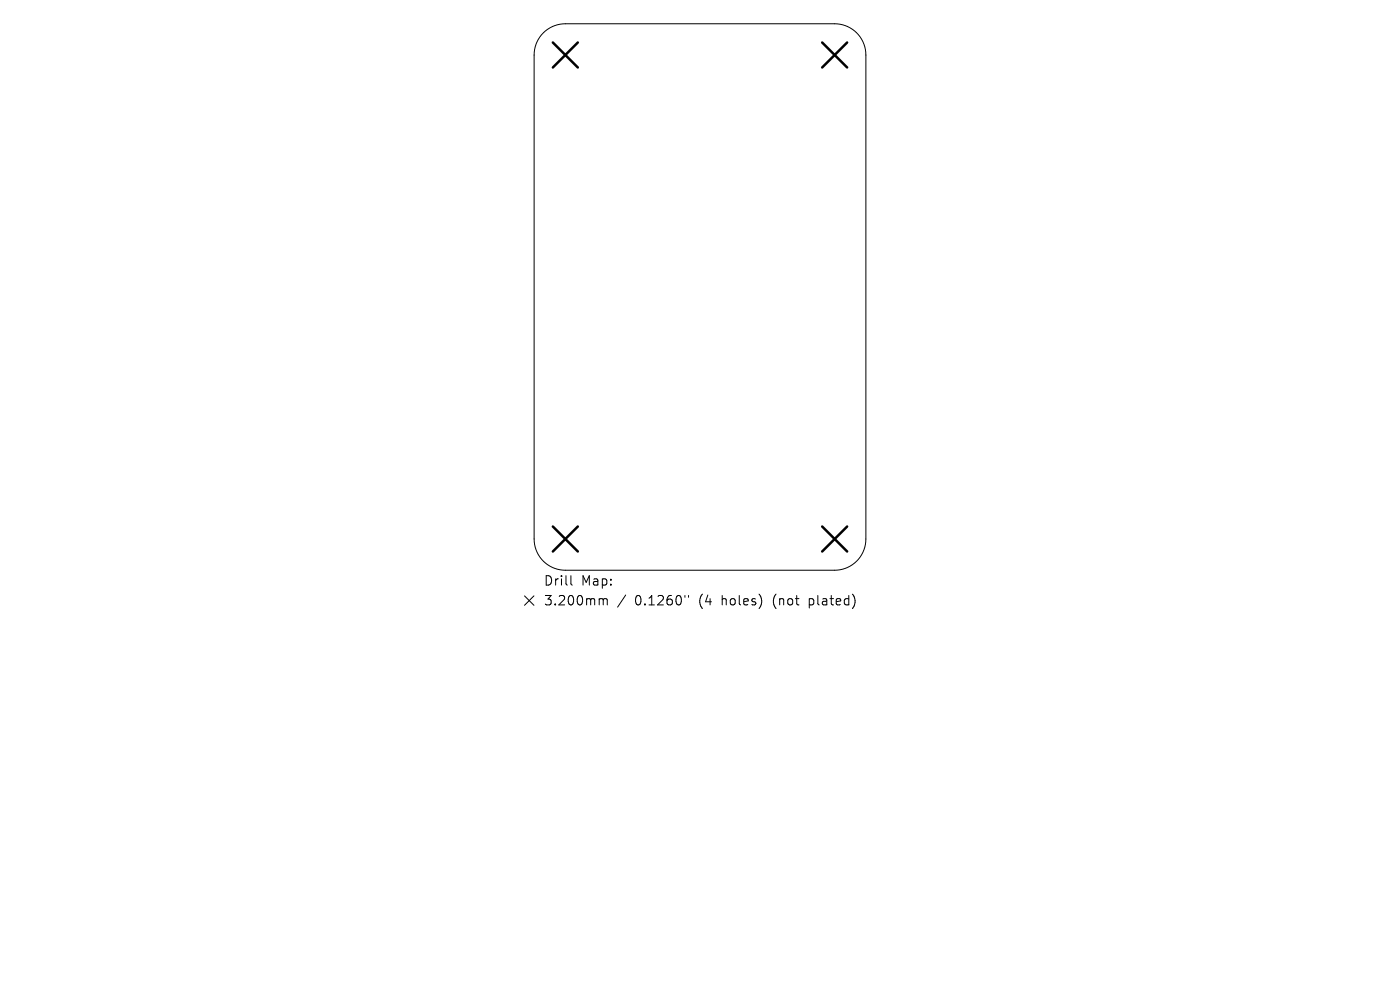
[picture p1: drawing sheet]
<svg xmlns="http://www.w3.org/2000/svg" width="297mm" height="210mm" viewBox="0 0 297 210" stroke-linecap="round" stroke-linejoin="round" font-family="sans-serif">
<defs><g id="words">
<g font-size="2.8">
<text x="115.3" y="124.5">Drill</text>
<text x="123.3" y="124.5">Map:</text>
<text x="115.3" y="128.7">3.200mm</text>
<text x="134.7" y="128.7">0.1260&quot;</text>
<text x="148.4" y="128.7">(4</text>
<text x="153.4" y="128.7">holes)</text>
<text x="164.5" y="128.7">(not</text>
<text x="172.3" y="128.7">plated)</text>
</g>
</g></defs>
<path d="M115.3 7a6.6 6.6 0 0 1 4.6-2h57.2a6.6 6.6 0 0 1 6.6 6.7v102.6a6.6 6.6 0 0 1-6.6 6.7h-57.2a6.6 6.6 0 0 1-6.6-6.7v-102.6a6.6 6.6 0 0 1 2-4.7zM111.3 126.4l2 2M113.3 126.4l-2 2M121.1 122.1v1.7l.3 .3M127.4 127l.5 .1 .1 .2M128 127.3l.3-.3 .4 .1 .1 1.2M128 127.3v1M132.7 126.2l-1.7 2.6M145.3 126.3v.4M146.1 126.3v.4" fill="none" stroke="#000" stroke-width=".21"/>
<path d="M117.3 9l5.3 5.3M122.6 9l-5.3 5.3M174.4 9l5.3 5.3M179.7 9l-5.3 5.3M117.3 111.7l5.3 5.3M122.6 111.7l-5.3 5.3M174.4 111.7l5.3 5.3M179.7 111.7l-5.3 5.3" fill="none" stroke="#000" stroke-width=".53"/>
<use href="#words"/>
</svg>
